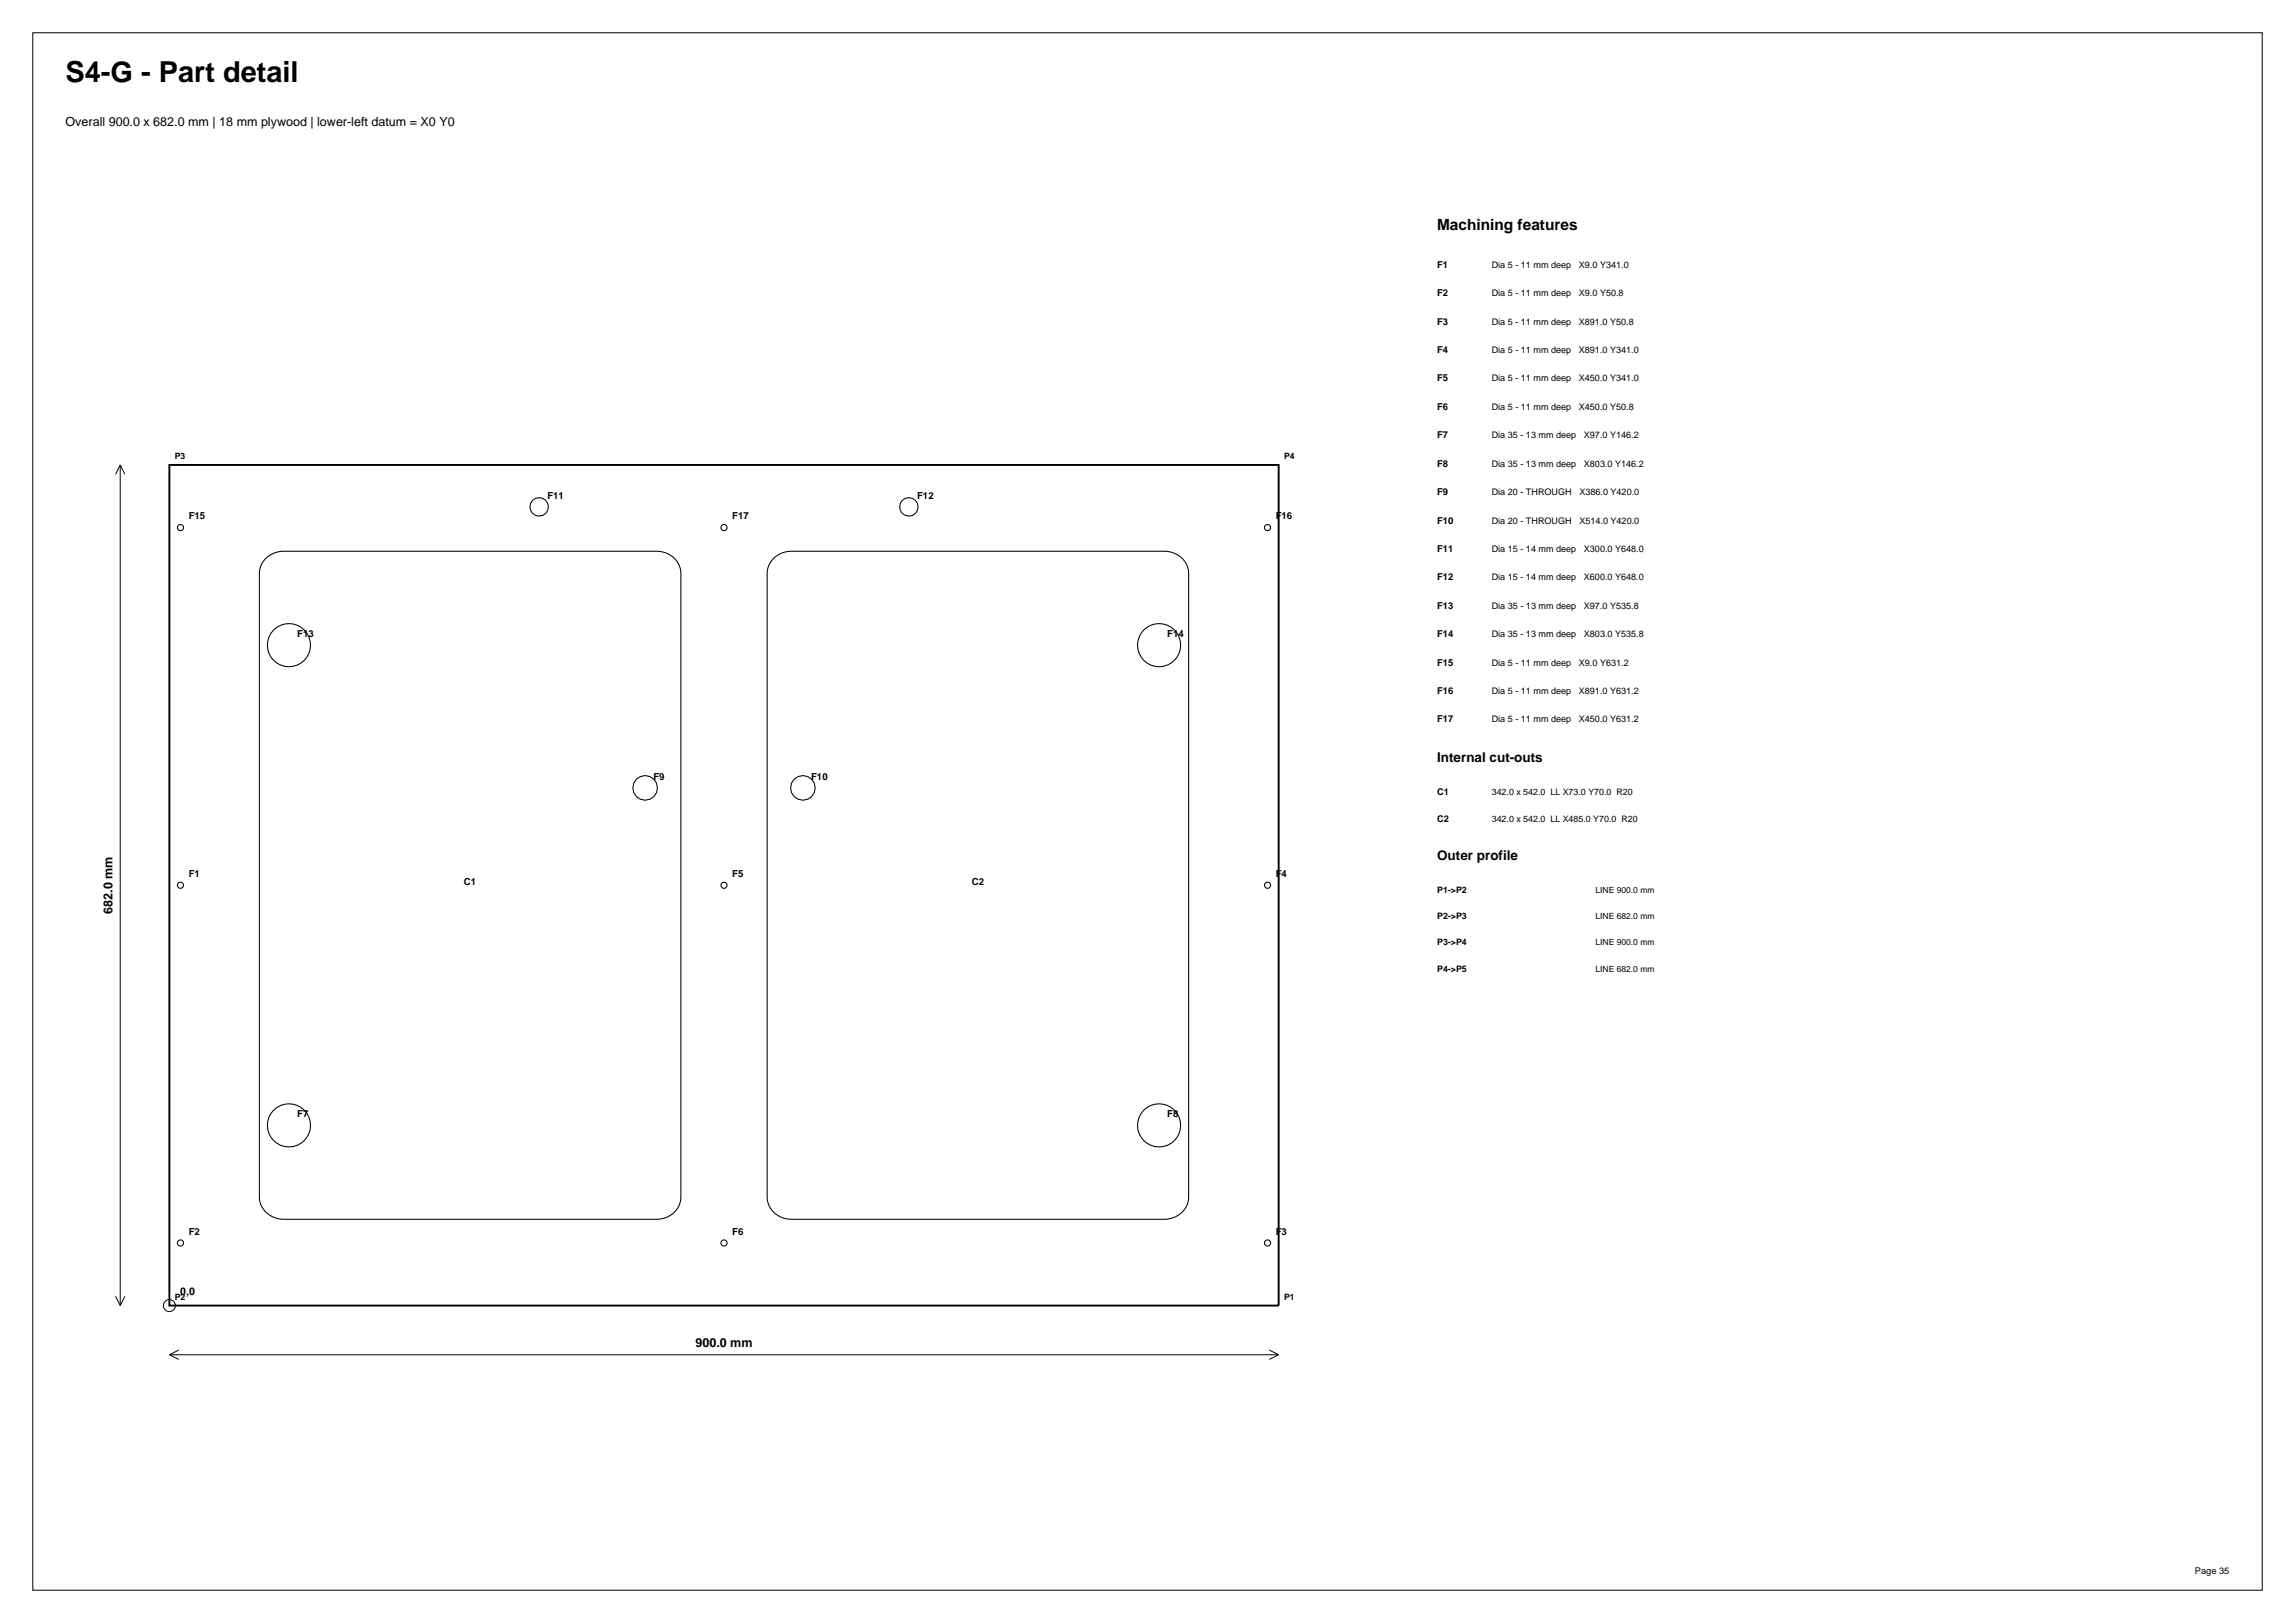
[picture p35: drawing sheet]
<svg xmlns="http://www.w3.org/2000/svg" width="420mm" height="297mm" viewBox="0 0 420 297" stroke-linecap="round" stroke-linejoin="round" font-family="sans-serif">
<defs><g id="words">
<text font-size="5.3" x="12" y="15">S4-G - Part detail</text>
<text font-size="2.8" x="263" y="42">Machining features</text>
<g font-size="2.5">
<text x="263" y="139.4">Internal cut-outs</text>
<text x="263" y="157.4">Outer profile</text>
</g>
<g font-size="2.3">
<text x="12" y="23">Overall 900.0 x 682.0 mm | 18 mm plywood | lower-left datum = X0 Y0</text>
<text x="20.6" y="167.2" transform="rotate(-90 20.6 167.2)">682.0 mm</text>
<text x="127.3" y="246.5">900.0 mm</text>
</g>
<text font-size="1.9" x="33" y="236.9">0,0</text>
<g font-size="1.8">
<text x="34.5" y="95">F15</text>
<text x="100.2" y="91.3">F11</text>
<text x="134" y="95">F17</text>
<text x="167.8" y="91.3">F12</text>
<text x="233.5" y="95">F16</text>
<text x="54.4" y="116.6">F13</text>
<text x="213.6" y="116.6">F14</text>
<text x="119.6" y="142.7">F9</text>
<text x="148.4" y="142.7">F10</text>
<text x="34.5" y="160.5">F1</text>
<text x="84.9" y="162">C1</text>
<text x="134" y="160.5">F5</text>
<text x="177.8" y="162">C2</text>
<text x="233.5" y="160.5">F4</text>
<text x="54.4" y="204.4">F7</text>
<text x="213.6" y="204.4">F8</text>
<text x="34.5" y="226">F2</text>
<text x="134" y="226">F6</text>
<text x="233.5" y="226">F3</text>
</g>
<g font-size="1.7">
<text x="263" y="49">F1</text>
<text x="273" y="49">Dia 5 - 11 mm deep</text>
<text x="288.9" y="49">X9.0 Y341.0</text>
<text x="263" y="54.2">F2</text>
<text x="263" y="59.4">F3</text>
<text x="273" y="54.2">Dia 5 - 11 mm deep</text>
<text x="273" y="59.4">Dia 5 - 11 mm deep</text>
<text x="288.9" y="54.2">X9.0 Y50.8</text>
<text x="288.9" y="59.4">X891.0 Y50.8</text>
<text x="263" y="64.6">F4</text>
<text x="273" y="64.6">Dia 5 - 11 mm deep</text>
<text x="288.9" y="64.6">X891.0 Y341.0</text>
<text x="263" y="69.8">F5</text>
<text x="273" y="69.8">Dia 5 - 11 mm deep</text>
<text x="288.9" y="69.8">X450.0 Y341.0</text>
<text x="263" y="75">F6</text>
<text x="273" y="75">Dia 5 - 11 mm deep</text>
<text x="288.9" y="75">X450.0 Y50.8</text>
<text x="263" y="80.2">F7</text>
<text x="273" y="80.2">Dia 35 - 13 mm deep</text>
<text x="289.9" y="80.2">X97.0 Y146.2</text>
<text x="263" y="85.4">F8</text>
<text x="273" y="85.4">Dia 35 - 13 mm deep</text>
<text x="289.9" y="85.4">X803.0 Y146.2</text>
<text x="263" y="90.6">F9</text>
<text x="263" y="95.8">F10</text>
<text x="273" y="90.6">Dia 20 - THROUGH</text>
<text x="273" y="95.8">Dia 20 - THROUGH</text>
<text x="289" y="90.6">X386.0 Y420.0</text>
<text x="289" y="95.8">X514.0 Y420.0</text>
<text x="263" y="101">F11</text>
<text x="273" y="101">Dia 15 - 14 mm deep</text>
<text x="289.9" y="101">X300.0 Y648.0</text>
<text x="263" y="106.2">F12</text>
<text x="273" y="106.2">Dia 15 - 14 mm deep</text>
<text x="289.9" y="106.2">X600.0 Y648.0</text>
<text x="263" y="111.4">F13</text>
<text x="273" y="111.4">Dia 35 - 13 mm deep</text>
<text x="289.9" y="111.4">X97.0 Y535.8</text>
<text x="263" y="116.6">F14</text>
<text x="273" y="116.6">Dia 35 - 13 mm deep</text>
<text x="289.9" y="116.6">X803.0 Y535.8</text>
<text x="263" y="121.8">F15</text>
<text x="273" y="121.8">Dia 5 - 11 mm deep</text>
<text x="288.9" y="121.8">X9.0 Y631.2</text>
<text x="263" y="127">F16</text>
<text x="273" y="127">Dia 5 - 11 mm deep</text>
<text x="288.9" y="127">X891.0 Y631.2</text>
<text x="263" y="132.2">F17</text>
<text x="273" y="132.2">Dia 5 - 11 mm deep</text>
<text x="288.9" y="132.2">X450.0 Y631.2</text>
<text x="263" y="145.4">C1</text>
<text x="263" y="150.4">C2</text>
<text x="401.7" y="288">Page 35</text>
</g>
<g font-size="1.6">
<text x="32" y="84.1">P3</text>
<text x="235" y="84.1">P4</text>
<text x="273" y="145.4">342.0 x 542.0 LL X73.0 Y70.0 R20</text>
<text x="273" y="150.4">342.0 x 542.0 LL X485.0 Y70.0 R20</text>
<text x="263" y="163.4">P1-&gt;P2</text>
<text x="292" y="163.4">LINE 900.0 mm</text>
<text x="263" y="168.2">P2-&gt;P3</text>
<text x="263" y="173">P3-&gt;P4</text>
<text x="292" y="168.2">LINE 682.0 mm</text>
<text x="292" y="173">LINE 900.0 mm</text>
<text x="263" y="177.8">P4-&gt;P5</text>
<text x="292" y="177.8">LINE 682.0 mm</text>
<text x="32" y="237.9">P2</text>
<text x="235" y="237.9">P1</text>
</g>
</g></defs>
<g fill="none" stroke="#000" stroke-width=".18">
<path d="M6 6h408v285h-408zM22 85.1v153.8M22 85.1l-.8 1.7M22 85.1l.8 1.7M21.2 237.2l.8 1.7M22.8 237.2l-.8 1.7M31 247.9h203M31 247.9l1.7 .9M32.7 247.1l-1.7 .8M232.3 247.1l1.7 .8M234 247.9l-1.7 .9"/>
<circle cx="31" cy="238.9" r="1.1"/>
</g>
<path d="M31 85.1h203v153.8h-203z" fill="none" stroke="#000" stroke-width=".35"/>
<g fill="none" stroke="#000" stroke-width=".19">
<path d="M48.6 102.2l1.5-1 1.8-.3h68.2l1.2 .1 1.1 .4 .9 .7 .7 .8 .5 1 .1 1v114.2l-.1 1-.4 .9-.7 .8-.8 .6-1.1 .5-1.4 .2h-68.2l-1.2-.1-1.1-.5-.9-.6-.7-.9-.4-.9-.1-1v-114.1l.3-1.5zM141.6 102.2l1.4-1 1.8-.3h68.2l1.3 .1 1.1 .5 .9 .6 .7 .9 .4 .9 .1 1v114.2l-.1 1-.4 .9-.6 .8-.8 .6-1.2 .5-1.4 .2h-68.2l-1.2-.1-1.1-.5-.9-.6-.6-.8-.5-1-.1-1v-114.2l.3-1.4z"/>
<circle cx="33" cy="96.5" r=".56"/>
<circle cx="98.7" cy="92.8" r="1.69"/>
<circle cx="132.5" cy="96.5" r=".56"/>
<circle cx="166.3" cy="92.8" r="1.69"/>
<circle cx="232" cy="96.5" r=".56"/>
<circle cx="52.9" cy="118.1" r="3.9"/>
<circle cx="212.1" cy="118.1" r="3.9"/>
<circle cx="118.1" cy="144.2" r="2.26"/>
<circle cx="146.9" cy="144.2" r="2.26"/>
<circle cx="33" cy="162" r=".56"/>
<circle cx="132.5" cy="162" r=".56"/>
<circle cx="232" cy="162" r=".56"/>
<circle cx="52.9" cy="205.9" r="3.9"/>
<circle cx="212.1" cy="205.9" r="3.9"/>
<circle cx="33" cy="227.5" r=".56"/>
<circle cx="132.5" cy="227.5" r=".56"/>
<circle cx="232" cy="227.5" r=".56"/>
</g>
<use href="#words"/>
</svg>
